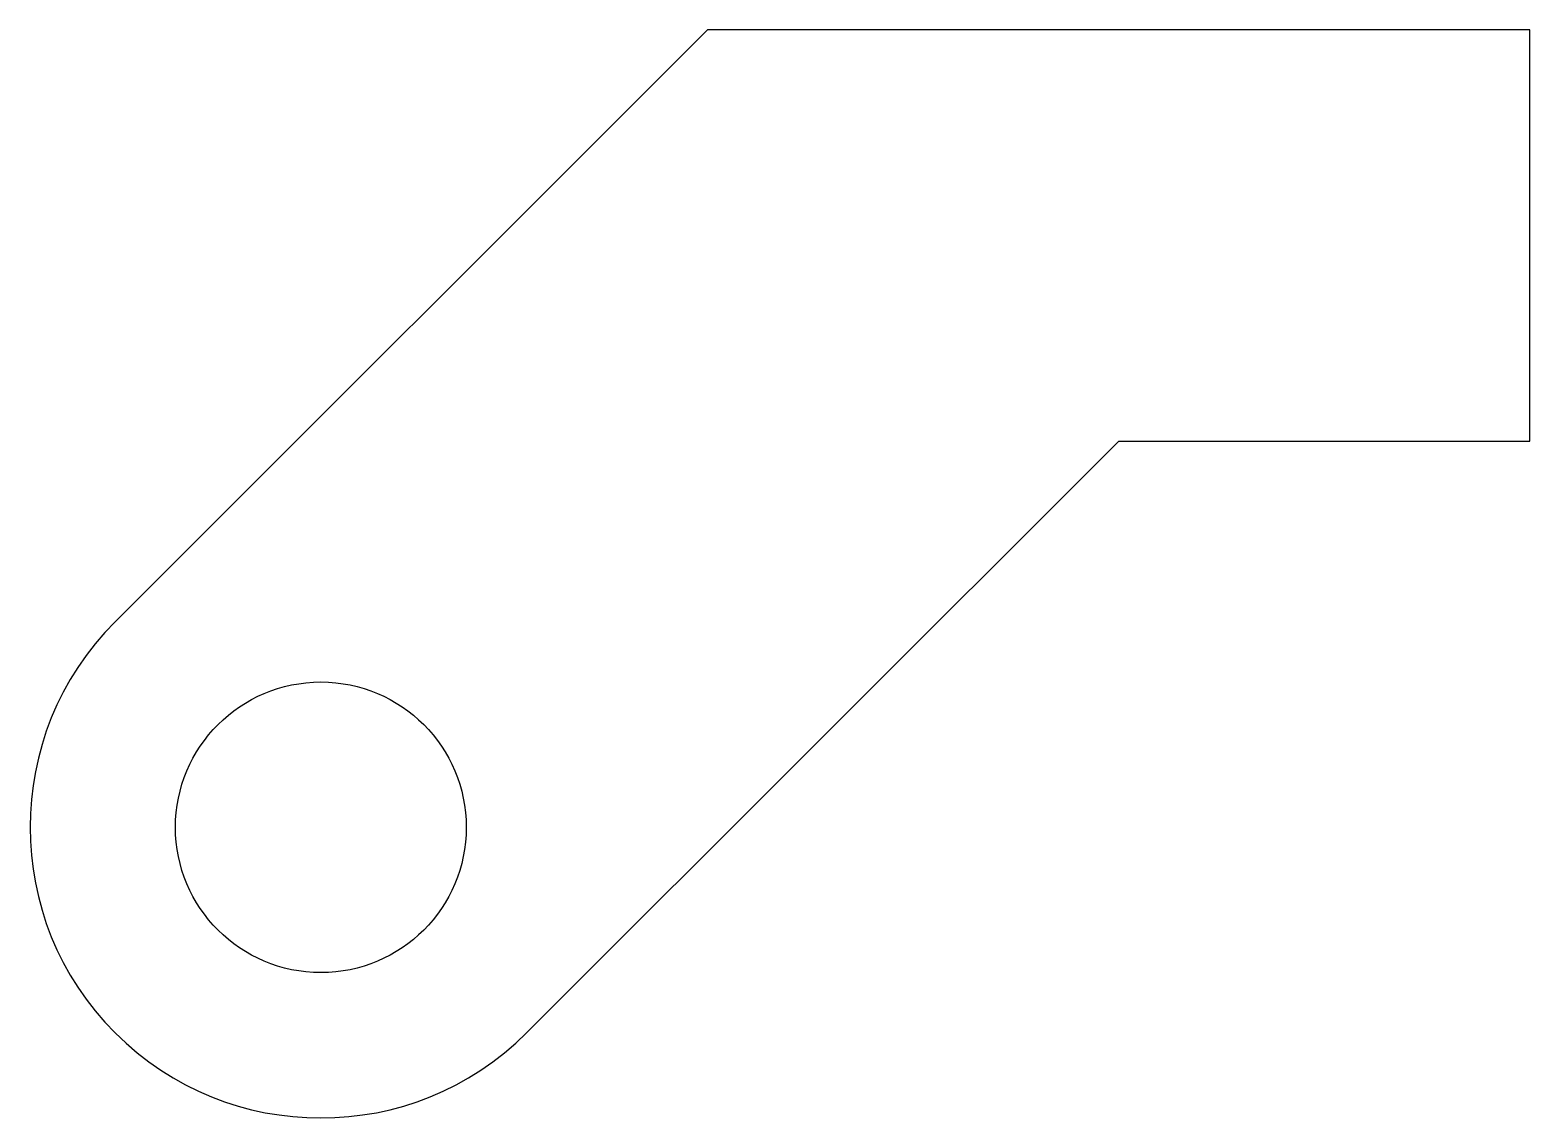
# Model space of a CAD drawing. Header units: millimetres. Extents: x -6.7 to 4.6, y -6.7 to 1.5.
import ezdxf

# ---------------------------------------------------------------- set-up
doc = ezdxf.new("R2010")
doc.units = ezdxf.units.MM

msp = doc.modelspace()

# ---------------------------------------------------------------- linework, layer by layer
at = {"color": 7, "linetype": 'Continuous', "lineweight": 25}
for p, q in [((-1.573, 1.538), (-6.053, -2.942)), ((4.649, 1.538), (-1.573, 1.538)), ((4.649, -1.573), (4.649, 1.538)), ((-2.942, -6.053), (1.538, -1.573)), ((1.538, -1.573), (4.649, -1.573))]:
    msp.add_line(p, q, dxfattribs=at)
msp.add_circle((-4.497, -4.497), 1.1, dxfattribs=at)
msp.add_arc((-4.497, -4.497), 2.2, 135, 315, dxfattribs=at)

doc.saveas('drawing.dxf')
